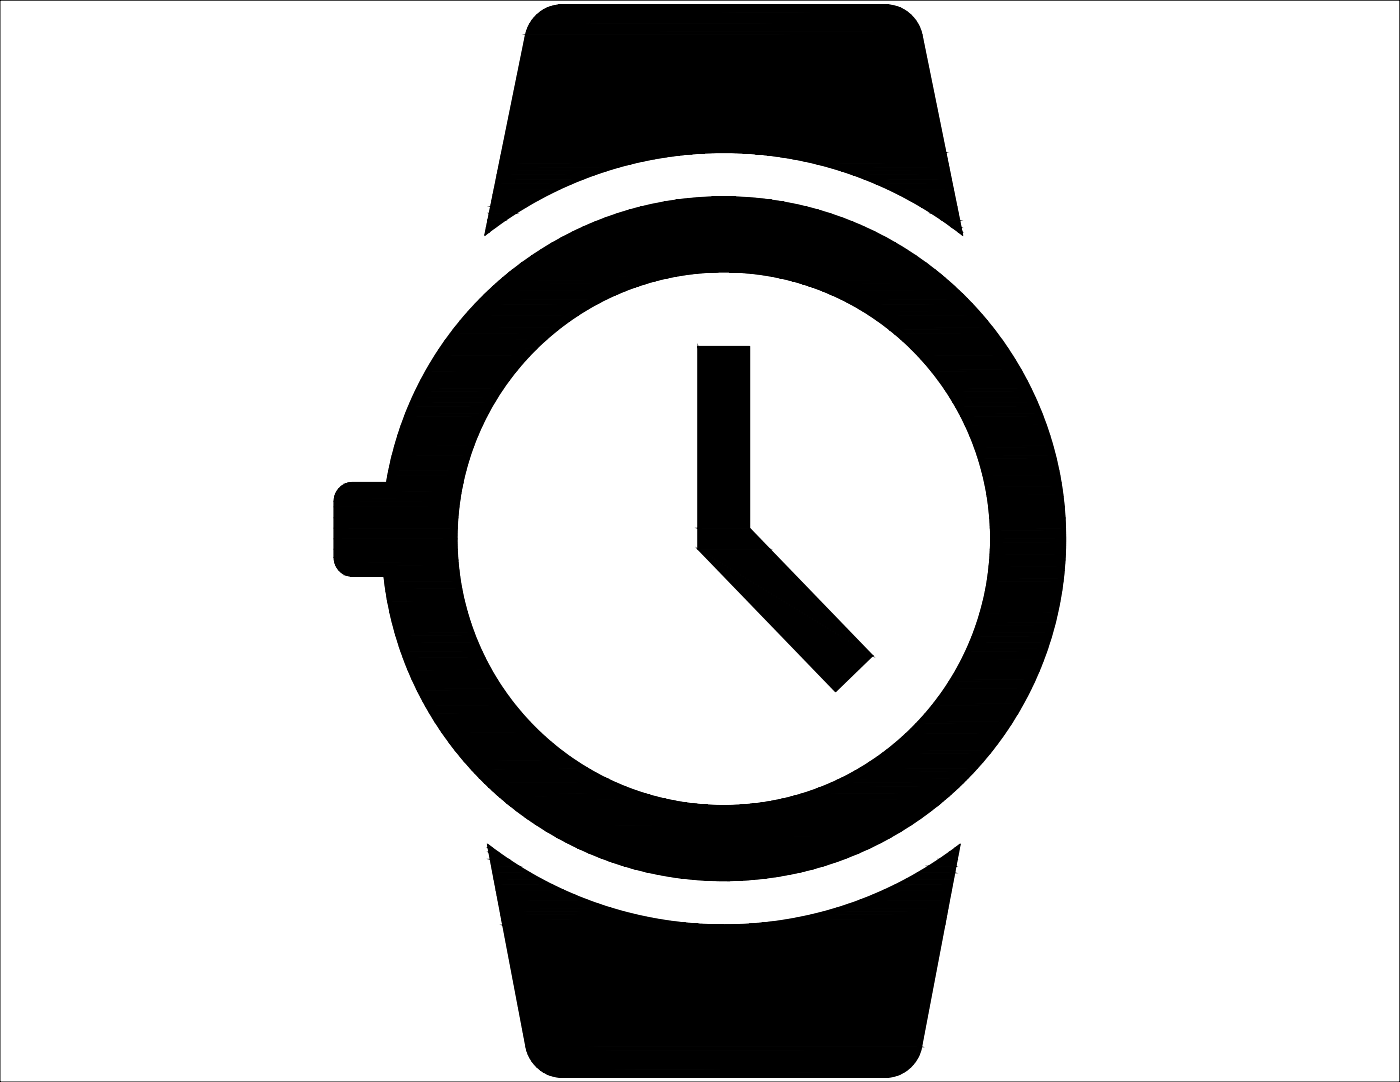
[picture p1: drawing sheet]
<svg xmlns="http://www.w3.org/2000/svg" width="279mm" height="216mm" viewBox="0 0 279 216" stroke-linecap="round" stroke-linejoin="round" font-family="sans-serif">
<!-- layer: 0 -->
<g fill="#000" stroke="#000" stroke-width=".2">
<path d="M142.1 39.3h4.7zM96.9 46.3h.7l-.8 .6zM190.1 45.4h1.7l.2 .9zM139.3 109.6h14.3l20.5 21.2zM97.3 168.5l.9 .7h-.8zM141.2 175.6h6.6zM190.7 169.2l.9-.7-.1 .7z"/>
<path d="M112.2 1h65.2zM111.4 1h66z"/>
<path d="M111.4 1l66.8 .1-.8-.1zM110.7 1.1l.7-.1 66.8 .1z"/>
<path d="M110.7 1.1l68.3 .3-.8-.3zM109.9 1.4l.8-.3 68.3 .3z"/>
<path d="M109.9 1.4l69.8 .2-.7-.2zM109.2 1.6l.7-.2 69.8 .2z"/>
<path d="M109.2 1.6l71.2 .4-.7-.4zM108.5 2l.7-.4 71.2 .4z"/>
<path d="M108.5 2l72.6 .4-.7-.4zM107.8 2.4l.7-.4 72.6 .4z"/>
<path d="M107.8 2.4l73.9 .5-.6-.5zM107.2 2.9l.6-.5 73.9 .5z"/>
<path d="M107.2 2.9l75 .6-.5-.6zM107.2 2.9l75 .6h-75.5z"/>
<path d="M106.7 3.5l76 .6-.5-.6zM106.7 3.5l76 .6h-76.5z"/>
<path d="M106.2 4.1l76.9 .7-.4-.7zM106.2 4.1l76.9 .7h-77.4z"/>
<path d="M105.7 4.8l77.8 .7-.4-.7zM105.7 4.8l77.8 .7h-78.1z"/>
<path d="M105.4 5.5l78.4 .7-.3-.7zM105.4 5.5l78.4 .7h-78.7z"/>
<path d="M105.1 6.2l78.9 .8-.2-.8zM105.1 6.2l78.9 .8h-79.1z"/>
<path d="M104.9 7l83.8 23.4-4.7-23.4zM104.9 7l83.8 23.4h-88.6z"/>
<path d="M98.4 38.8l8.8 1.2 2.2-1.2zM98.4 38.8l8.8 1.2h-9z"/>
<path d="M98.7 37.7l10.7 1.1 2.3-1.1zM98.7 37.7l10.7 1.1h-11z"/>
<path d="M98.9 36.7l12.8 1 2.3-1zM98.9 36.7l12.8 1h-13z"/>
<path d="M99.1 35.8l14.9 .9 2.3-.9zM99.1 35.8l14.9 .9h-15.1z"/>
<path d="M99.2 34.9l17.1 .9 2.3-.9zM99.2 34.9l17.1 .9h-17.2z"/>
<path d="M99.4 34.1l19.2 .8 2.4-.8zM99.4 34.1l19.2 .8h-19.4z"/>
<path d="M99.5 33.3l21.5 .8 2.4-.8zM99.5 33.3l21.5 .8h-21.6z"/>
<path d="M99.7 32.7l23.7 .6 2.4-.6zM99.7 32.7l23.7 .6h-23.9z"/>
<path d="M99.8 32.1l26 .6 2.5-.6zM99.8 32.1l26 .6h-26.1z"/>
<path d="M99.9 31.6l28.4 .5 2.4-.5zM99.9 31.6l28.4 .5h-28.5z"/>
<path d="M100 31.2l30.7 .4 2.5-.4zM100 31.2l30.7 .4h-30.8z"/>
<path d="M100 30.9l33.2 .3 2.5-.3zM100 30.9l33.2 .3h-33.2z"/>
<path d="M100.1 30.7l35.6 .2 2.5-.2zM100.1 30.7l35.6 .2h-35.7z"/>
<path d="M100.1 30.5l38.1 .2 2.5-.2zM100.1 30.5l38.1 .2h-38.1z"/>
<path d="M100.1 30.4h43.1zM100.1 30.4l40.6 .1z"/>
<path d="M142.1 39.3h4.7zM142 39.3h4.8z"/>
<path d="M142 39.3l7.2 .2zM139.7 39.5l2.3-.2 7.2 .2z"/>
<path d="M139.7 39.5h9.5zM139.6 39.5h9.6z"/>
<path d="M139.6 39.5l12 .2-2.4-.2zM137.3 39.7l2.3-.2 12 .2z"/>
<path d="M137.3 39.7h14.3zM137.2 39.7h14.4z"/>
<path d="M137.2 39.7l16.8 .3-2.4-.3zM134.9 40l2.3-.3 16.8 .3z"/>
<path d="M134.9 40h19.1zM134.9 40h19.1z"/>
<path d="M134.9 40l21.5 .3-2.4-.3zM132.5 40.3l2.4-.3 21.5 .3z"/>
<path d="M145.7 30.4l43.1 .1zM145.7 30.4l43.1 .1z"/>
<path d="M148.2 30.5l40.6 .2v-.2zM148.2 30.5l40.6 .2h-38.1z"/>
<path d="M150.7 30.7l38.1 .2v-.2zM150.7 30.7l38.1 .2h-35.6z"/>
<path d="M153.2 30.9l35.7 .3-.1-.3zM153.2 30.9l35.7 .3h-33.2z"/>
<path d="M155.7 31.2l33.3 .4-.1-.4zM155.7 31.2l33.3 .4h-30.8z"/>
<path d="M158.2 31.6l30.9 .5-.1-.5zM158.2 31.6l30.9 .5h-28.5z"/>
<path d="M160.6 32.1l28.6 .6-.1-.6zM160.6 32.1l28.6 .6h-26.2z"/>
<path d="M163 32.7l26.3 .6-.1-.6zM163 32.7l26.3 .6h-23.8z"/>
<path d="M165.5 33.3l24 .8-.2-.8zM165.5 33.3l24 .8h-21.6z"/>
<path d="M167.9 34.1l21.8 .8-.2-.8zM167.9 34.1l21.8 .8h-19.5z"/>
<path d="M170.2 34.9l19.6 .9-.1-.9zM170.2 34.9l19.6 .9h-17.2z"/>
<path d="M172.6 35.8l17.4 .9-.2-.9zM172.6 35.8l17.4 .9h-15.1z"/>
<path d="M174.9 36.7l15.3 1-.2-1zM174.9 36.7l15.3 1h-13z"/>
<path d="M177.2 37.7l13.3 1.1-.3-1.1zM177.2 37.7l13.3 1.1h-11z"/>
<path d="M179.5 38.8l11.2 1.2-.2-1.2zM179.5 38.8l11.2 1.2h-9z"/>
<path d="M97.1 45.4l.5 .9 1.2-.9zM97.1 45.4l.5 .9h-.7z"/>
<path d="M97.4 43.9l1.4 1.5 2-1.5zM97.4 43.9l1.4 1.5h-1.7z"/>
<path d="M97.7 42.6l3.1 1.3 2.1-1.3zM97.7 42.6l3.1 1.3h-3.4z"/>
<path d="M97.9 41.2l5 1.4 2.2-1.4zM97.9 41.2l5 1.4h-5.2z"/>
<path d="M98.2 40l6.9 1.2 2.1-1.2zM98.2 40l6.9 1.2h-7.2z"/>
<path d="M95.8 59.7l23.8 .7 1.3-.7zM95.8 59.7l23.8 .7h-24.5z"/>
<path d="M96.7 58.8l24.2 .9 2-.9zM95.8 59.7l.9-.9 24.2 .9z"/>
<path d="M96.8 58.7l26.1 .1 .2-.1zM96.8 58.7l26.1 .1h-26.2z"/>
<path d="M97.5 58l25.6 .7 1.7-.7zM96.8 58.7l.7-.7 25.6 .7z"/>
<path d="M98.3 57.3l26.5 .7 2-.7zM97.5 58l.8-.7 26.5 .7z"/>
<path d="M98.6 57l28.2 .3 .6-.3zM98.3 57.3l.3-.3 28.2 .3z"/>
<path d="M99.1 56.6l28.3 .4 1.4-.4zM98.6 57l.5-.4 28.3 .4z"/>
<path d="M99.7 56l29.1 .6 2-.6zM99.1 56.6l.6-.6 29.1 .6z"/>
<path d="M100.3 55.5l30.5 .5 2.1-.5zM99.7 56l.6-.5 30.5 .5z"/>
<path d="M100.4 55.5h32.7zM100.4 55.5h32.5z"/>
<path d="M100.8 55.1l32.3 .4 1.9-.4zM100.4 55.5l.4-.4 32.3 .4z"/>
<path d="M101.2 54.8l33.8 .3 2.1-.3zM100.8 55.1l.4-.3 33.8 .3z"/>
<path d="M101.5 54.5l35.6 .3 2-.3zM101.2 54.8l.3-.3 35.6 .3z"/>
<path d="M101.7 54.3l37.4 .2 2.2-.2zM101.5 54.5l.2-.2 37.4 .2z"/>
<path d="M101.8 54.3h41.6zM101.7 54.3h39.6z"/>
<path d="M132.5 40.3h23.9zM132.5 40.3h23.9z"/>
<path d="M132.5 40.3l26.2 .5-2.3-.5zM130.2 40.8l2.3-.5 26.2 .5z"/>
<path d="M130.2 40.8h28.5zM130.2 40.8h28.5z"/>
<path d="M130.2 40.8l30.8 .5-2.3-.5zM127.8 41.3l2.4-.5 30.8 .5z"/>
<path d="M127.8 41.3l33.3 .1zM127.8 41.3l33.3 .1z"/>
<path d="M127.8 41.4l35.5 .6-2.2-.6zM125.5 42l2.3-.6 35.5 .6z"/>
<path d="M125.5 42h37.9zM125.5 42h37.9z"/>
<path d="M125.5 42l40.1 .7-2.2-.7zM123.3 42.7l2.2-.7 40.1 .7z"/>
<path d="M123.3 42.7h42.4zM123.2 42.7h42.5z"/>
<path d="M123.2 42.7l44.7 .8-2.2-.8zM121 43.5l2.2-.8 44.7 .8z"/>
<path d="M121 43.5h46.9zM120.9 43.5h47z"/>
<path d="M120.9 43.5l49.2 .8-2.2-.8zM118.7 44.3l2.2-.8 49.2 .8z"/>
<path d="M118.7 44.3h51.5zM118.7 44.3h51.5z"/>
<path d="M118.7 44.3l53.6 1-2.1-1zM116.5 45.3l2.2-1 53.6 1z"/>
<path d="M116.5 45.3h55.9zM116.5 45.3h55.9z"/>
<path d="M116.5 45.3l58 1-2.1-1zM114.4 46.3l2.1-1 58 1z"/>
<path d="M114.4 46.3h60.1zM114.4 46.3h60.1z"/>
<path d="M114.3 46.3l62.3 1.1-2.1-1.1zM112.2 47.4l2.1-1.1 62.3 1.1z"/>
<path d="M112.2 47.4h64.5zM112.2 47.4h64.5z"/>
<path d="M112.2 47.4l66.5 1.1-2-1.1zM110.2 48.5l2-1.1 66.5 1.1z"/>
<path d="M110.2 48.5l68.6 .1zM110.1 48.6h68.7z"/>
<path d="M110.1 48.6l70.7 1.2-2-1.2zM108.1 49.8l2-1.2 70.7 1.2z"/>
<path d="M108.1 49.8h72.7zM108.1 49.8h72.7z"/>
<path d="M108.1 49.8l74.7 1.3-2-1.3zM106.1 51.1l2-1.3 74.7 1.3z"/>
<path d="M106.1 51.1h76.7zM106.1 51.1h76.7z"/>
<path d="M106.1 51.1l78.6 1.4-1.9-1.4zM104.1 52.5l2-1.4 78.6 1.4z"/>
<path d="M104.1 52.5h80.7zM104.1 52.5h80.7z"/>
<path d="M104.1 52.5l82.6 1.4-1.9-1.4zM102.2 53.9l1.9-1.4 82.6 1.4z"/>
<path d="M102.2 53.9l84.5 .1zM102.2 53.9l84.5 .1z"/>
<path d="M102.2 54l84.8 .3-.3-.3zM101.8 54.3l.4-.3 84.8 .3z"/>
<path d="M145.5 54.3h41.7zM145.5 54.3h41.7z"/>
<path d="M147.6 54.3l39.8 .2-.2-.2zM147.6 54.3l39.8 .2h-37.7z"/>
<path d="M149.7 54.5l38 .3-.3-.3zM149.7 54.5l38 .3h-35.9z"/>
<path d="M151.8 54.8l36.3 .3-.4-.3zM151.8 54.8l36.3 .3h-34.2z"/>
<path d="M153.9 55.1l34.6 .3-.4-.3zM153.9 55.1l34.6 .3h-32.8z"/>
<path d="M155.7 55.4l32.9 .1zM155.7 55.4l32.9 .1z"/>
<path d="M156 55.5l33.2 .5-.6-.5zM156 55.5l33.2 .5h-31.1z"/>
<path d="M158.1 56l31.7 .6-.6-.6zM158.1 56l31.7 .6h-29.7z"/>
<path d="M160.1 56.6l30.2 .4-.5-.4zM160.1 56.6l30.2 .4h-28.9z"/>
<path d="M190.1 45.4l1.2 .9h.7zM191.3 46.3h.7l.1 .6z"/>
<path d="M161.4 57l29.2 .3-.3-.3zM161.4 57l29.2 .3h-28.5z"/>
<path d="M162.1 57.3l29.2 .7-.7-.7zM162.1 57.3l29.2 .7h-27.2z"/>
<path d="M181.7 40l9.2 1.2-.2-1.2zM181.7 40l9.2 1.2h-7.1z"/>
<path d="M183.8 41.2l7.4 1.4-.3-1.4zM183.8 41.2l7.4 1.4h-5.2z"/>
<path d="M186 42.6l5.5 1.3-.3-1.3zM186 42.6l5.5 1.3h-3.4z"/>
<path d="M164.1 58l28 .7-.8-.7zM164.1 58l28 .7h-26.4z"/>
<path d="M188.1 43.9l3.7 1.5-.3-1.5zM188.1 43.9l3.7 1.5h-1.7z"/>
<path d="M165.7 58.7l26.5 .1-.1-.1zM165.7 58.7l26.5 .1h-26.2z"/>
<path d="M166 58.8l27.1 .9-.9-.9zM166 58.8l27.1 .9h-25.1z"/>
<path d="M168 59.7l25.7 .7-.6-.7zM168 59.7l25.7 .7h-24.5z"/>
<path d="M82.3 79.4l16.4 .8 .5-.8zM82.3 79.4l16.4 .8h-16.8z"/>
<path d="M82.9 78.1l16.3 1.3 .9-1.3zM82.9 78.1l16.3 1.3h-16.9z"/>
<path d="M83.1 77.6l17 .5 .3-.5zM83.1 77.6l17 .5h-17.2z"/>
<path d="M84 75.9l16.4 1.7 1.2-1.7zM84 75.9l16.4 1.7h-17.3z"/>
<path d="M84 75.9h17.6zM84 75.9h17.6z"/>
<path d="M84.9 74.2l16.7 1.7 1.3-1.7zM84.9 74.2l16.7 1.7h-17.6z"/>
<path d="M85.1 73.8l17.8 .4 .3-.4zM85.1 73.8l17.8 .4h-18z"/>
<path d="M85.9 72.6l17.3 1.2 1-1.2zM85.9 72.6l17.3 1.2h-18.1z"/>
<path d="M86.3 71.8l17.9 .8 .8-.8zM86.3 71.8l17.9 .8h-18.3z"/>
<path d="M86.8 71l18.2 .8 .7-.8zM86.8 71l18.2 .8h-18.7z"/>
<path d="M87.6 69.7l18.1 1.3 1.2-1.3zM87.6 69.7l18.1 1.3h-18.9z"/>
<path d="M87.8 69.5l19.1 .2 .2-.2zM87.8 69.5l19.1 .2h-19.3z"/>
<path d="M88.8 68l18.3 1.5 1.6-1.5zM88.8 68l18.3 1.5h-19.3z"/>
<path d="M89 67.8l19.7 .2 .3-.2zM89 67.8l19.7 .2h-19.9z"/>
<path d="M89.9 66.6l19.1 1.2 1.3-1.2zM89.9 66.6l19.1 1.2h-20z"/>
<path d="M90.4 65.8l19.9 .8 1-.8zM90.4 65.8l19.9 .8h-20.4z"/>
<path d="M90.9 65.3l20.4 .5 .7-.5zM90.9 65.3l20.4 .5h-20.9z"/>
<path d="M91.9 64.1l20.1 1.2 1.6-1.2zM91.9 64.1l20.1 1.2h-21.1z"/>
<path d="M91.9 64h21.8zM91.9 64l21.7 .1h-21.7z"/>
<path d="M92.9 62.9l20.8 1.1 1.7-1.1zM92.9 62.9l20.8 1.1h-21.8z"/>
<path d="M93.5 62.1l21.9 .8 1.1-.8zM93.5 62.1l21.9 .8h-22.5z"/>
<path d="M93.9 61.7l22.6 .4 .7-.4zM93.9 61.7l22.6 .4h-23z"/>
<path d="M94.8 60.7l22.4 1 1.8-1zM94.8 60.7l22.4 1h-23.3z"/>
<path d="M95.1 60.4l23.9 .3 .6-.3zM95.1 60.4l23.9 .3h-24.2z"/>
<path d="M139.3 69.2l10.3 36.2v-36.2zM139.3 69.2l10.3 36.2h-10.3z"/>
<path d="M169.2 60.4l24.8 .3-.3-.3zM169.2 60.4l24.8 .3h-24.2z"/>
<path d="M169.8 60.7l25.2 1-1-1zM169.8 60.7l25.2 1h-23.3z"/>
<path d="M171.7 61.7l23.7 .4-.4-.4zM171.7 61.7l23.7 .4h-23.1z"/>
<path d="M172.3 62.1l23.7 .8-.6-.8zM172.3 62.1l23.7 .8h-22.5z"/>
<path d="M173.5 62.9l23.4 1-.9-1zM173.5 62.9l23.4 1h-21.8z"/>
<path d="M175.1 63.9l21.9 .2-.1-.2zM175.1 63.9l21.9 .2h-21.8z"/>
<path d="M175.2 64.1l22.8 1.2-1-1.2zM175.2 64.1l22.8 1.2h-21.1z"/>
<path d="M176.9 65.3l21.5 .5-.4-.5zM176.9 65.3l21.5 .5h-20.8z"/>
<path d="M177.6 65.8l21.4 .8-.6-.8zM177.6 65.8l21.4 .8h-20.4z"/>
<path d="M178.6 66.6l21.3 1.1-.9-1.1zM178.6 66.6l21.3 1.1h-20z"/>
<path d="M179.9 67.7l20.2 .3-.2-.3zM179.9 67.7l20.2 .3h-19.9z"/>
<path d="M180.2 68l20.9 1.5-1-1.5zM180.2 68l20.9 1.5h-19.4z"/>
<path d="M181.7 69.5l19.5 .2-.1-.2zM181.7 69.5l19.5 .2h-19.2z"/>
<path d="M182 69.7l20 1.3-.8-1.3zM182 69.7l20 1.3h-18.8z"/>
<path d="M183.2 71l19.3 .7-.5-.7zM183.2 71l19.3 .7h-18.6z"/>
<path d="M183.9 71.7l19.1 .9-.5-.9zM183.9 71.7l19.1 .9h-18.4z"/>
<path d="M184.6 72.6l19.2 1.2-.8-1.2zM184.6 72.6l19.2 1.2h-18.1z"/>
<path d="M185.7 73.8l18.3 .4-.2-.4zM185.7 73.8l18.3 .4h-18z"/>
<path d="M186 74.2l18.9 1.7-.9-1.7zM186 74.2l18.9 1.7h-17.6z"/>
<path d="M187.3 75.9h17.6zM187.3 75.9h17.6z"/>
<path d="M187.3 75.9l18.4 1.7-.8-1.7zM187.3 75.9l18.4 1.7h-17.2z"/>
<path d="M188.5 77.6l17.5 .4-.3-.4zM188.5 77.6l17.5 .4h-17.2z"/>
<path d="M188.8 78l17.8 1.4-.6-1.4zM188.8 78l17.8 1.4h-16.9z"/>
<path d="M189.7 79.4l17.3 .8-.4-.8zM189.7 79.4l17.3 .8h-16.8z"/>
<path d="M66.7 99.5l25 .5 .1-.5zM66.7 99.5l25 .5h-25z"/>
<path d="M66.8 99.1l25 .4v-.4zM66.8 99.1l25 .4h-25.1z"/>
<path d="M66.8 99h25.1zM66.8 99l25 .1z"/>
<path d="M67 98.5l24.9 .5v-.5zM67 98.5l24.9 .5h-25.1z"/>
<path d="M67.3 98l24.6 .5 .1-.5zM67.3 98l24.6 .5h-24.9z"/>
<path d="M67.6 97.6l24.4 .4 .1-.4zM67.6 97.6l24.4 .4h-24.7z"/>
<path d="M68 97.2l24.1 .4 .1-.4zM68 97.2l24.1 .4h-24.5z"/>
<path d="M68.3 97l23.9 .2v-.2zM68 97.2l.3-.2 23.9 .2z"/>
<path d="M68.4 96.9l23.8 .1v-.1zM68.3 97l.1-.1 23.8 .1z"/>
<path d="M68.9 96.6l23.3 .3 .1-.3zM68.4 96.9l.5-.3 23.3 .3z"/>
<path d="M69.4 96.4l22.9 .2 .1-.2zM68.9 96.6l.5-.2 22.9 .2z"/>
<path d="M69.9 96.3l22.5 .1v-.1zM69.4 96.4l.5-.1 22.5 .1z"/>
<path d="M70.4 96.3h22zM69.9 96.3h22.5z"/>
<path d="M77.4 94.9l15 1.4 .3-1.4zM77.4 94.9l15 1.4h-15.2z"/>
<path d="M77.6 93.9l15.1 1 .2-1zM77.6 93.9l15.1 1h-15.3z"/>
<path d="M77.8 92.9l15.1 1 .3-1zM77.8 92.9l15.1 1h-15.3z"/>
<path d="M78.1 91.6l15.1 1.3 .4-1.3zM78.1 91.6l15.1 1.3h-15.4z"/>
<path d="M78.3 90.8l15.3 .8 .3-.8zM78.3 90.8l15.3 .8h-15.5z"/>
<path d="M78.7 89.3l15.2 1.5 .5-1.5zM78.7 89.3l15.2 1.5h-15.6z"/>
<path d="M78.8 88.9l15.6 .4 .2-.4zM78.8 88.9l15.6 .4h-15.7z"/>
<path d="M79.4 87l15.2 1.9 .7-1.9zM79.4 87l15.2 1.9h-15.8z"/>
<path d="M79.4 86.9l15.9 .1v-.1zM79.4 86.9l15.9 .1h-15.9z"/>
<path d="M80.1 84.9l15.2 2 .9-2zM80.1 84.9l15.2 2h-15.9z"/>
<path d="M80.2 84.7l16 .2 .1-.2zM80.2 84.7l16 .2h-16.1z"/>
<path d="M80.8 83l15.5 1.7 .8-1.7zM80.8 83l15.5 1.7h-16.1z"/>
<path d="M81 82.5l16.1 .5 .4-.5zM81 82.5l16.1 .5h-16.3z"/>
<path d="M81.5 81.2l16 1.3 .6-1.3zM81.5 81.2l16 1.3h-16.5z"/>
<path d="M81.9 80.2l16.2 1 .6-1zM81.9 80.2l16.2 1h-16.6z"/>
<path d="M190.2 80.2l17.1 1-.3-1zM190.2 80.2l17.1 1h-16.6z"/>
<path d="M190.7 81.2l17.2 1.2-.6-1.2zM190.7 81.2l17.2 1.2h-16.5z"/>
<path d="M191.4 82.4l16.7 .6-.2-.6zM191.4 82.4l16.7 .6h-16.4z"/>
<path d="M191.7 83l17 1.7-.6-1.7zM191.7 83l17 1.7h-16.1z"/>
<path d="M192.6 84.7l16.2 .2-.1-.2zM192.6 84.7l16.2 .2h-16.1z"/>
<path d="M192.7 84.9l16.8 2-.7-2zM192.7 84.9l16.8 2h-16z"/>
<path d="M193.5 86.9l16 .1zM193.5 86.9l16 .1z"/>
<path d="M193.6 87l16.4 1.9-.5-1.9zM193.6 87l16.4 1.9h-15.7z"/>
<path d="M194.3 88.9l15.9 .3-.2-.3zM194.3 88.9l15.9 .3h-15.7z"/>
<path d="M194.5 89.2l16.1 1.6-.4-1.6zM194.5 89.2l16.1 1.6h-15.6z"/>
<path d="M195 90.8l15.8 .8-.2-.8zM195 90.8l15.8 .8h-15.5z"/>
<path d="M195.3 91.6l15.8 1.3-.3-1.3zM195.3 91.6l15.8 1.3h-15.5z"/>
<path d="M195.6 92.9l15.7 1-.2-1zM195.6 92.9l15.7 1h-15.4z"/>
<path d="M195.9 93.9l15.6 1-.2-1zM195.9 93.9l15.6 1h-15.3z"/>
<path d="M196.2 94.9l15.5 1.4-.2-1.4zM196.2 94.9l15.5 1.4h-15.2z"/>
<path d="M196.5 96.3l15.3 .7-.1-.7zM196.5 96.3l15.3 .7h-15.1z"/>
<path d="M196.7 97l15.4 1.6-.3-1.6zM196.7 97l15.4 1.6h-15.1z"/>
<path d="M197 98.6l15.1 .5v-.5zM197 98.6l15.1 .5h-15.1z"/>
<path d="M197 99.1l15.3 1.9-.2-1.9zM197 99.1l15.3 1.9h-15z"/>
<path d="M66.7 107.5l24.5 2.1v-2.1zM66.7 107.5l24.5 2.1h-24.5z"/>
<path d="M66.7 105.4l24.5 2.1v-2.1zM66.7 105.4l24.5 2.1h-24.5z"/>
<path d="M66.7 109.6l24.6 1.7-.1-1.7zM66.7 109.6l24.6 1.7h-24.6z"/>
<path d="M66.7 111.3l24.7 .4-.1-.4zM66.7 111.3l24.7 .4h-24.7z"/>
<path d="M66.7 103.3l24.5 2.1 .2-2.1zM66.7 103.3l24.5 2.1h-24.5z"/>
<path d="M66.7 111.7l24.7 .1zM66.7 111.7l24.7 .1z"/>
<path d="M66.7 111.8l24.7 .5v-.5zM66.7 111.8l24.7 .5h-24.6z"/>
<path d="M66.8 112.3l24.7 .5-.1-.5zM66.8 112.3l24.7 .5h-24.5z"/>
<path d="M67 112.8l24.5 .5v-.5zM67 112.8l24.5 .5h-24.2z"/>
<path d="M67.3 113.3l24.2 .4v-.4zM67.3 113.3l24.2 .4h-23.9z"/>
<path d="M67.6 113.7l24 .1-.1-.1zM67.6 113.7l24 .1h-23.8z"/>
<path d="M66.7 101.2l24.7 2.1 .2-2.1zM66.7 101.2l24.7 2.1h-24.7z"/>
<path d="M67.8 113.8l23.8 .3v-.3zM67.8 113.8l23.8 .3h-23.6z"/>
<path d="M68 114.1l23.6 .3v-.3zM68 114.1l23.6 .3h-23.2z"/>
<path d="M68.4 114.4l23.3 .2-.1-.2zM68.4 114.4l23.3 .2h-22.8z"/>
<path d="M68.9 114.6l22.8 .2v-.2zM68.9 114.6l22.8 .2h-22.3z"/>
<path d="M69.4 114.8l22.3 .1v-.1zM69.4 114.8l22.3 .1h-21.8z"/>
<path d="M66.7 100l24.9 1.2 .1-1.2zM66.7 100l24.9 1.2h-24.9z"/>
<path d="M69.9 114.9l21.8 .1zM69.9 114.9l21.8 .1z"/>
<path d="M76.6 115l15.2 1-.1-1zM76.6 115l15.2 1h-15z"/>
<path d="M76.8 116l15.3 1.3-.3-1.3zM76.8 116l15.3 1.3h-15.2z"/>
<path d="M76.9 117.3l15.3 .7-.1-.7zM76.9 117.3l15.3 .7h-15.2z"/>
<path d="M77 118l15.6 1.7-.4-1.7zM77 118l15.6 1.7h-15.3z"/>
<path d="M77.3 119.7l15.4 .4-.1-.4zM77.3 119.7l15.4 .4h-15.3z"/>
<path d="M139.3 109.6l20.6 21.2h14.2zM159.9 130.8h14.2l-7.3 7.2z"/>
<path d="M139.3 105.4l14.3 4.2-4-4.2zM139.3 105.4l14.3 4.2h-14.3z"/>
<path d="M196.7 118l14.8 2.1 .3-2.1zM196.7 118l14.8 2.1h-15.3z"/>
<path d="M196.7 117.8l15.1 .2 .1-.2zM196.7 117.8l15.1 .2h-15.1z"/>
<path d="M197 116l14.9 1.8 .2-1.8zM197 116l14.9 1.8h-15.2z"/>
<path d="M197.1 115.4l15 .6 .1-.6zM197.1 115.4l15 .6h-15.1z"/>
<path d="M197.3 101l15.1 .2-.1-.2zM197.3 101l15.1 .2h-15.1z"/>
<path d="M197.3 113.8l14.9 1.6 .1-1.6zM197.3 113.8l14.9 1.6h-15.1z"/>
<path d="M197.3 101.2l15.2 2.1-.1-2.1zM197.3 101.2l15.2 2.1h-15z"/>
<path d="M197.4 113l14.9 .8 .1-.8zM197.4 113l14.9 .8h-15z"/>
<path d="M197.5 103.3l15 .1v-.1zM197.5 103.3l15 .1h-15z"/>
<path d="M197.5 111.7l14.9 1.3 .1-1.3zM197.5 111.7l14.9 1.3h-15z"/>
<path d="M197.5 103.4l15.1 2-.1-2zM197.5 103.4l15.1 2h-14.9z"/>
<path d="M197.6 110.6l14.9 1.1 .1-1.1zM197.6 110.6l14.9 1.1h-15z"/>
<path d="M197.7 105.4l14.9 .4v-.4zM197.7 105.4l14.9 .4h-14.9z"/>
<path d="M197.7 109.6l14.9 1v-1zM197.7 109.6l14.9 1h-15z"/>
<path d="M197.7 105.8l14.9 1.7v-1.7zM197.7 105.8l14.9 1.7h-14.9z"/>
<path d="M197.7 107.5l14.9 .7v-.7zM197.7 107.5l14.9 .7h-14.9z"/>
<path d="M197.7 108.2l14.9 1.4v-1.4zM197.7 108.2l14.9 1.4h-14.9z"/>
<path d="M77.4 120.1l15.8 2-.5-2zM77.4 120.1l15.8 2h-15.4z"/>
<path d="M77.8 122.1h15.4zM77.8 122.1h15.4z"/>
<path d="M77.8 122.1l16.1 2.1-.7-2.1zM77.8 122.1l16.1 2.1h-15.6z"/>
<path d="M78.3 124.2l15.6 .2v-.2zM78.3 124.2l15.6 .2h-15.5z"/>
<path d="M78.4 124.4l16.2 1.8-.7-1.8zM78.4 124.4l16.2 1.8h-15.8z"/>
<path d="M78.8 126.2l16 .5-.2-.5zM78.8 126.2l16 .5h-15.8z"/>
<path d="M79 126.7l16.3 1.4-.5-1.4zM79 126.7l16.3 1.4h-15.9z"/>
<path d="M79.4 128.1l16.3 .9-.4-.9zM79.4 128.1l16.3 .9h-16z"/>
<path d="M79.7 129l16.5 1.1-.5-1.1zM79.7 129l16.5 1.1h-16.1z"/>
<path d="M80.1 130.1l16.7 1.2-.6-1.2zM80.1 130.1l16.7 1.2h-16.3z"/>
<path d="M80.5 131.3l16.6 .7-.3-.7zM80.5 131.3l16.6 .7h-16.3z"/>
<path d="M80.8 132l17.2 1.5-.9-1.5zM80.8 132l17.2 1.5h-16.6z"/>
<path d="M81.4 133.5l16.7 .3-.1-.3zM81.4 133.5l16.7 .3h-16.6z"/>
<path d="M81.5 133.8l17.7 1.9-1.1-1.9zM81.5 133.8l17.7 1.9h-16.9z"/>
<path d="M82.3 135.7h17zM82.3 135.7h17z"/>
<path d="M82.3 135.7l18.1 1.7-1.1-1.7zM82.3 135.7l18.1 1.7h-17.3z"/>
<path d="M83.1 137.4l17.6 .5-.3-.5zM83.1 137.4l17.6 .5h-17.3z"/>
<path d="M83.4 137.9l18.2 1.2-.9-1.2zM83.4 137.9l18.2 1.2h-17.6z"/>
<path d="M84 139.1l18.2 .9-.6-.9zM84 139.1l18.2 .9h-17.7z"/>
<path d="M84.5 140l18.4 .8-.7-.8zM84.5 140l18.4 .8h-18z"/>
<path d="M196.2 120.1h15.3zM196.2 120.1h15.3z"/>
<path d="M187.3 139.1l16.9 1.2 .7-1.2zM187.3 139.1l16.9 1.2h-17.8z"/>
<path d="M188 138.2l16.9 .9 .5-.9zM188 138.2l16.9 .9h-17.6z"/>
<path d="M188.5 137.4l16.9 .8 .3-.8zM188.5 137.4l16.9 .8h-17.4z"/>
<path d="M189.4 136l16.3 1.4 .7-1.4zM189.4 136l16.3 1.4h-17.2z"/>
<path d="M189.7 135.7l16.7 .3 .2-.3zM189.7 135.7l16.7 .3h-17z"/>
<path d="M190.7 133.8l16.7 .1zM190.7 133.8l16.7 .1z"/>
<path d="M190.7 133.9l15.9 1.8 .8-1.8zM190.7 133.9l15.9 1.8h-16.9z"/>
<path d="M191.7 132l15.7 1.8 .7-1.8zM191.7 132l15.7 1.8h-16.7z"/>
<path d="M191.9 131.6l16.2 .4 .1-.4zM191.9 131.6l16.2 .4h-16.4z"/>
<path d="M192.7 130.1l15.5 1.5 .6-1.5zM192.7 130.1l15.5 1.5h-16.3z"/>
<path d="M193 129.4l15.8 .7 .3-.7zM193 129.4l15.8 .7h-16.1z"/>
<path d="M193.5 128.1l15.6 1.3 .3-1.3zM193.5 128.1l15.6 1.3h-16.1z"/>
<path d="M194 127.1l15.4 1 .4-1zM194 127.1l15.4 1h-15.9z"/>
<path d="M194.3 126.2l15.5 .9 .2-.9zM194.3 126.2l15.5 .9h-15.8z"/>
<path d="M194.8 124.8l15.2 1.4 .4-1.4zM194.8 124.8l15.2 1.4h-15.7z"/>
<path d="M195 124.2l15.4 .6 .2-.6zM195 124.2l15.4 .6h-15.6z"/>
<path d="M195.6 122.4l15 1.8 .4-1.8zM195.6 122.4l15 1.8h-15.6z"/>
<path d="M195.6 122.1l15.4 .3 .1-.3zM195.6 122.1l15.4 .3h-15.4z"/>
<path d="M196.2 120.1l14.9 2 .4-2zM196.2 120.1l14.9 2h-15.5z"/>
<path d="M84.9 140.8l19 1.3-1-1.3zM84.9 140.8l19 1.3h-18.3z"/>
<path d="M85.6 142.1l18.6 .4-.3-.4zM85.6 142.1l18.6 .4h-18.3z"/>
<path d="M85.9 142.5l19.8 1.5-1.5-1.5zM85.9 142.5l19.8 1.5h-18.9z"/>
<path d="M86.8 144l19 .1-.1-.1zM86.8 144l19 .1h-18.9z"/>
<path d="M86.9 144.1l20.2 1.4-1.3-1.4zM86.9 144.1l20.2 1.4h-19.3z"/>
<path d="M87.8 145.5l20 .6-.7-.6zM87.8 145.5l20 .6h-19.6z"/>
<path d="M88.2 146.1l20.5 .9-.9-.9zM88.2 146.1l20.5 .9h-19.9z"/>
<path d="M88.8 147l21.1 1.1-1.2-1.1zM88.8 147l21.1 1.1h-20.3z"/>
<path d="M89.6 148.1l20.7 .3-.4-.3zM89.6 148.1l20.7 .3h-20.5z"/>
<path d="M89.8 148.4l22.2 1.3-1.7-1.3zM89.8 148.4l22.2 1.3h-21.2z"/>
<path d="M90.8 149.7l21.5 .3-.3-.3zM90.8 149.7l21.5 .3h-21.2z"/>
<path d="M91.1 150l22.5 1-1.3-1zM91.1 150l22.5 1h-21.7z"/>
<path d="M91.9 151l23 .8-1.3-.8zM91.9 151l23 .8h-22.3z"/>
<path d="M92.6 151.8l22.8 .3-.5-.3zM92.6 151.8l22.8 .3h-22.5z"/>
<path d="M92.9 152.1l24.3 1.2-1.8-1.2zM92.9 152.1l24.3 1.2h-23.3z"/>
<path d="M93.9 153.3l23.9 .3-.6-.3zM93.9 153.3l23.9 .3h-23.6z"/>
<path d="M94.2 153.6l24.8 .7-1.2-.7zM94.2 153.6l24.8 .7h-24.2z"/>
<path d="M94.8 154.3l26.1 1-1.9-1zM94.8 154.3l26.1 1h-25.1z"/>
<path d="M95.8 155.3h25.3zM95.8 155.3h25.3z"/>
<path d="M95.8 155.3l27.1 .9-1.8-.9zM95.8 155.3l27.1 .9h-26.2z"/>
<path d="M96.7 156.2l28.1 .8-1.9-.8zM96.7 156.2l28.1 .8h-27.3z"/>
<path d="M97.5 157h27.3zM97.5 157h27.3z"/>
<path d="M97.5 157l29.3 .8-2-.8zM97.5 157l29.3 .8h-28.5z"/>
<path d="M98.3 157.8l30.5 .6-2-.6zM98.3 157.8l30.5 .6h-29.8z"/>
<path d="M99 158.4l30.6 .2-.8-.2zM99 158.4l30.6 .2h-30.3z"/>
<path d="M99.3 158.6l31.5 .4-1.2-.4zM99.3 158.6l31.5 .4h-31.1z"/>
<path d="M99.7 159l33.2 .5-2.1-.5zM99.7 159l33.2 .5h-32.6z"/>
<path d="M100.3 159.5l34.7 .4-2.1-.4zM100.3 159.5l34.7 .4h-34.2z"/>
<path d="M100.8 159.9l35.9 .3-1.7-.3zM100.8 159.9l35.9 .3h-35.6z"/>
<path d="M153.9 159.9l33.8 .4 .4-.4zM151.8 160.3l2.1-.4 33.8 .4z"/>
<path d="M156 159.5l32.1 .4 .5-.4zM153.9 159.9l2.1-.4 32.1 .4z"/>
<path d="M158.1 159l30.5 .5 .6-.5zM156 159.5l2.1-.5 30.5 .5z"/>
<path d="M158.4 158.9l30.8 .1 .1-.1zM158.1 159l.3-.1 30.8 .1z"/>
<path d="M160.1 158.4l29.2 .5 .5-.5zM158.4 158.9l1.7-.5 29.2 .5z"/>
<path d="M162.1 157.8l27.7 .6 .8-.6zM160.1 158.4l2-.6 27.7 .6z"/>
<path d="M163.3 157.3l27.3 .5 .5-.5zM162.1 157.8l1.2-.5 27.3 .5z"/>
<path d="M164.1 157l27 .3 .3-.3zM163.3 157.3l.8-.3 27 .3z"/>
<path d="M166 156.2l25.4 .8 .8-.8zM164.1 157l1.9-.8 25.4 .8z"/>
<path d="M167.2 155.6l25 .6 .6-.6zM166 156.2l1.2-.6 25 .6z"/>
<path d="M168 155.3l24.8 .3 .3-.3zM167.2 155.6l.8-.3 24.8 .3z"/>
<path d="M169.8 154.3l23.3 1 .9-1zM168 155.3l1.8-1 23.3 1z"/>
<path d="M170.6 153.9l23.4 .4 .4-.4zM169.8 154.3l.8-.4 23.4 .4z"/>
<path d="M171.7 153.3l22.7 .6 .6-.6zM170.6 153.9l1.1-.6 22.7 .6z"/>
<path d="M173.5 152.1l21.5 1.2 1-1.2zM171.7 153.3l1.8-1.2 21.5 1.2z"/>
<path d="M173.5 152.1h22.5zM173.5 152.1h22.5z"/>
<path d="M175.2 151l20.8 1.1 1-1.1zM173.5 152.1l1.7-1.1 20.8 1.1z"/>
<path d="M176.2 150.3l20.8 .7 .6-.7zM175.2 151l1-.7 20.8 .7z"/>
<path d="M176.9 149.7l20.7 .6 .4-.6zM176.2 150.3l.7-.6 20.7 .6z"/>
<path d="M178.6 148.4l19.4 1.3 1.1-1.3zM176.9 149.7l1.7-1.3 19.4 1.3z"/>
<path d="M180.2 147l18.9 1.4 .9-1.4zM178.6 148.4l1.6-1.4 18.9 1.4zM178.6 148.4h20.5zM178.6 148.4h20.5z"/>
<path d="M180.8 146.4l19.2 .6 .4-.6zM180.2 147l.6-.6 19.2 .6z"/>
<path d="M181.7 145.5l18.7 .9 .7-.9zM180.8 146.4l.9-.9 18.7 .9z"/>
<path d="M182.8 144.4l18.3 1.1 .7-1.1zM182.8 144.4l18.3 1.1h-19.4z"/>
<path d="M183.2 144l18.6 .4 .2-.4zM182.8 144.4l.4-.4 18.6 .4z"/>
<path d="M184.6 142.5l17.4 1.5 1-1.5zM184.6 142.5l17.4 1.5h-18.8z"/>
<path d="M184.7 142.4h18.4zM184.7 142.4l18.3 .1z"/>
<path d="M186 140.8l17.1 1.6 .8-1.6zM186 140.8l17.1 1.6h-18.4z"/>
<path d="M186.4 140.3l17.5 .5 .3-.5zM186.4 140.3l17.5 .5h-17.9z"/>
<path d="M97.4 169.2l1.9 .8-1.1-.8zM97.4 169.2l1.9 .8h-1.7z"/>
<path d="M97.6 170l3.8 1.5-2.1-1.5zM97.6 170l3.8 1.5h-3.5z"/>
<path d="M97.9 171.5l5.6 1.3-2.1-1.3zM97.9 171.5l5.6 1.3h-5.4z"/>
<path d="M98.1 172.8l7.6 1.4-2.2-1.4zM98.1 172.8l7.6 1.4h-7.3z"/>
<path d="M98.4 174.2l9.5 1.2-2.2-1.2zM98.4 174.2l9.5 1.2h-9.3z"/>
<path d="M98.6 175.4l11.6 1.2-2.3-1.2zM98.6 175.4l11.6 1.2h-11.4z"/>
<path d="M98.8 176.6l13.7 1.1-2.3-1.1zM98.8 176.6l13.7 1.1h-13.5z"/>
<path d="M99 177.7l15.8 1-2.3-1zM99 177.7l15.8 1h-15.5z"/>
<path d="M99.3 178.7l17.9 .9-2.4-.9zM99.3 178.7l17.9 .9h-17.8z"/>
<path d="M99.4 179.6l20.1 .9-2.3-.9zM99.4 179.6l20.1 .9h-19.9z"/>
<path d="M101.1 160.2l36 .1zM101.1 160.2l36 .1z"/>
<path d="M101.2 160.3l37.9 .2-2-.2zM101.2 160.3l37.9 .2h-37.6z"/>
<path d="M101.5 160.5l39.8 .2-2.2-.2zM101.5 160.5l39.8 .2h-39.6z"/>
<path d="M141.2 175.6l4.4 .1zM143 175.7h2.6z"/>
<path d="M101.7 160.7l41.7 .1zM101.7 160.7l41.7 .1z"/>
<path d="M140.7 175.6h7.4zM140.7 175.6h7.1z"/>
<path d="M138.7 175.5l9.4 .1 2.1-.1zM138.7 175.5l9.4 .1h-7.4z"/>
<path d="M138.3 175.4h12.3zM138.3 175.4l11.9 .1z"/>
<path d="M136.3 175.2l14.3 .2 2-.2zM136.3 175.2l14.3 .2h-12.3z"/>
<path d="M135.9 175.2h17.1zM135.9 175.2h16.7z"/>
<path d="M133.9 174.9l19.1 .3 2-.3zM133.9 174.9l19.1 .3h-17.1z"/>
<path d="M133.5 174.8h21.8zM133.5 174.8l21.5 .1z"/>
<path d="M131.6 174.5l23.7 .3 2.1-.3zM131.6 174.5l23.7 .3h-21.8z"/>
<path d="M131.1 174.4h26.6zM131.1 174.4l26.3 .1z"/>
<path d="M129.2 174l28.5 .4 2-.4zM129.2 174l28.5 .4h-26.6z"/>
<path d="M128.8 173.9h31.2zM128.8 173.9l30.9 .1z"/>
<path d="M126.9 173.4l33.1 .5 2-.5zM126.9 173.4l33.1 .5h-31.2z"/>
<path d="M126.5 173.3l35.5 .1 .4-.1zM126.5 173.3l35.5 .1h-35.1z"/>
<path d="M124.6 172.8l37.8 .5 1.9-.5zM124.6 172.8l37.8 .5h-35.9z"/>
<path d="M124.2 172.6l40.1 .2 .4-.2zM124.2 172.6l40.1 .2h-39.7z"/>
<path d="M122.3 172l42.4 .6 1.9-.6zM122.3 172l42.4 .6h-40.5z"/>
<path d="M121.9 171.9l44.7 .1 .4-.1zM121.9 171.9l44.7 .1h-44.3z"/>
<path d="M120 171.2l47 .7 1.9-.7zM120 171.2l47 .7h-45.1z"/>
<path d="M119.7 171l49.2 .2 .3-.2zM119.7 171l49.2 .2h-48.9z"/>
<path d="M117.8 170.3l51.4 .7 1.9-.7zM117.8 170.3l51.4 .7h-49.5z"/>
<path d="M117.5 170.1l53.6 .2 .3-.2zM117.5 170.1l53.6 .2h-53.3z"/>
<path d="M115.6 169.3l55.8 .8 1.9-.8zM115.6 169.3l55.8 .8h-53.9z"/>
<path d="M115.3 169.2l58 .1 .3-.1zM115.3 169.2l58 .1h-57.7z"/>
<path d="M113.5 168.3l60.1 .9 1.8-.9zM113.5 168.3l60.1 .9h-58.3z"/>
<path d="M113.1 168.1l62.3 .2 .4-.2zM113.1 168.1l62.3 .2h-61.9z"/>
<path d="M111.4 167.2l64.4 .9 1.7-.9zM111.4 167.2l64.4 .9h-62.7z"/>
<path d="M111 167l66.5 .2 .4-.2zM111 167l66.5 .2h-66.1z"/>
<path d="M109.3 165.9l68.6 1.1 1.7-1.1zM109.3 165.9l68.6 1.1h-66.9z"/>
<path d="M108.9 165.8l70.7 .1 .3-.1zM108.9 165.8l70.7 .1h-70.3z"/>
<path d="M107.3 164.7l72.6 1.1 1.8-1.1zM107.3 164.7l72.6 1.1h-71z"/>
<path d="M106.9 164.5l74.8 .2 .3-.2zM106.9 164.5l74.8 .2h-74.4z"/>
<path d="M105.3 163.3l76.7 1.2 1.6-1.2zM105.3 163.3l76.7 1.2h-75.1z"/>
<path d="M104.9 163.1l78.7 .2 .3-.2zM104.9 163.1l78.7 .2h-78.3z"/>
<path d="M103.3 161.9l80.6 1.2 1.7-1.2zM103.3 161.9l80.6 1.2h-79z"/>
<path d="M103 161.7l82.6 .2 .3-.2zM103 161.7l82.6 .2h-82.3z"/>
<path d="M101.8 160.8l84.1 .9 1.1-.9zM101.8 160.8l84.1 .9h-82.9z"/>
<path d="M147.6 160.7h39.6zM145.5 160.8h41.5z"/>
<path d="M149.7 160.5l37.5 .2 .2-.2zM147.6 160.7l2.1-.2 37.5 .2z"/>
<path d="M150.2 160.4h37.3zM149.7 160.5h37.7z"/>
<path d="M151.8 160.3l35.7 .1 .2-.1zM150.2 160.4l1.6-.1 35.7 .1z"/>
<path d="M171.7 179.6l17.6 .9 .2-.9zM169.3 180.5l2.4-.9 17.6 .9z"/>
<path d="M174.1 178.7l15.4 .9 .1-.9zM171.7 179.6l2.4-.9 15.4 .9z"/>
<path d="M176.4 177.7l13.2 1 .2-1zM174.1 178.7l2.3-1 13.2 1z"/>
<path d="M178.7 176.6l11.1 1.1 .2-1.1zM176.4 177.7l2.3-1.1 11.1 1.1z"/>
<path d="M181 175.4l9 1.2 .3-1.2zM178.7 176.6l2.3-1.2 9 1.2z"/>
<path d="M183.2 174.2l7.1 1.2 .2-1.2zM181 175.4l2.2-1.2 7.1 1.2z"/>
<path d="M185.3 172.8l5.2 1.4 .3-1.4zM183.2 174.2l2.1-1.4 5.2 1.4z"/>
<path d="M187.5 171.5l3.3 1.3 .2-1.3zM185.3 172.8l2.2-1.3 3.3 1.3z"/>
<path d="M189.5 170l1.5 1.5 .3-1.5zM187.5 171.5l2-1.5 1.5 1.5z"/>
<path d="M190.7 169.2l.6 .8 .2-.8zM189.5 170l1.2-.8 .6 .8z"/>
<path d="M99.6 180.5l22.4 .8-2.5-.8zM99.6 180.5l22.4 .8h-22.3z"/>
<path d="M99.7 181.3l24.7 .6-2.4-.6zM99.7 181.3l24.7 .6h-24.5z"/>
<path d="M99.9 181.9l27 .7-2.5-.7zM99.9 181.9l27 .7h-26.9z"/>
<path d="M100 182.6l29.3 .5-2.4-.5zM100 182.6l29.3 .5h-29.2z"/>
<path d="M100.1 183.1l31.7 .5-2.5-.5zM100.1 183.1l31.7 .5h-31.6z"/>
<path d="M100.2 183.6l34.1 .3-2.5-.3zM100.2 183.6l34.1 .3h-34.1z"/>
<path d="M100.2 183.9l36.6 .3-2.5-.3zM100.2 183.9l36.6 .3h-36.5z"/>
<path d="M100.3 184.2l39.1 .2-2.6-.2zM100.3 184.2l39.1 .2h-39.1z"/>
<path d="M100.3 184.4l41.6 .2-2.5-.2zM100.3 184.4l41.6 .2h-41.5z"/>
<path d="M100.4 184.6h44zM100.4 184.6h44z"/>
<path d="M100.4 184.6l83.5 24.3 4.6-24.3zM100.4 184.6l83.5 24.3h-78.9z"/>
<path d="M147 184.6h41.5zM144.4 184.6h44.1z"/>
<path d="M149.5 184.4l39 .2 .1-.2zM147 184.6l2.5-.2 39 .2z"/>
<path d="M152 184.2l36.6 .2v-.2zM149.5 184.4l2.5-.2 36.6 .2z"/>
<path d="M154.6 183.9l34 .3v-.3zM152 184.2l2.6-.3 34 .3z"/>
<path d="M157.1 183.6l31.5 .3 .1-.3zM154.6 183.9l2.5-.3 31.5 .3z"/>
<path d="M159.6 183.1l29.1 .5 .1-.5zM157.1 183.6l2.5-.5 29.1 .5z"/>
<path d="M162 182.6l26.8 .5 .1-.5zM159.6 183.1l2.4-.5 26.8 .5z"/>
<path d="M164.5 181.9l24.4 .7 .1-.7zM162 182.6l2.5-.7 24.4 .7z"/>
<path d="M166.9 181.3l22.1 .6 .1-.6zM164.5 181.9l2.4-.6 22.1 .6z"/>
<path d="M169.3 180.5l19.8 .8 .2-.8zM166.9 181.3l2.4-.8 19.8 .8z"/>
<path d="M111.5 214.9h65.9zM111.5 214.9l65.1 .1z"/>
<path d="M110.7 214.8l66.7 .1 .7-.1zM110.7 214.8l66.7 .1h-65.9z"/>
<path d="M110 214.6l68.1 .2 .8-.2zM110 214.6l68.1 .2h-67.4z"/>
<path d="M109.2 214.3l69.7 .3 .7-.3zM109.2 214.3l69.7 .3h-68.9z"/>
<path d="M108.5 213.9l71.1 .4 .8-.4zM108.5 213.9l71.1 .4h-70.4z"/>
<path d="M107.9 213.5l72.5 .4 .6-.4zM107.9 213.5l72.5 .4h-71.9z"/>
<path d="M107.3 213l73.7 .5 .6-.5zM107.3 213l73.7 .5h-73.1z"/>
<path d="M106.7 212.4l74.9 .6 .6-.6zM106.7 212.4l74.9 .6h-74.3z"/>
<path d="M106.2 211.8l76 .6 .5-.6zM106.2 211.8l76 .6h-75.5z"/>
<path d="M105.8 211.1l76.9 .7 .4-.7zM105.8 211.1l76.9 .7h-76.5z"/>
<path d="M105.4 210.4l77.7 .7 .4-.7zM105.4 210.4l77.7 .7h-77.3z"/>
<path d="M105.2 209.7l78.3 .7 .2-.7zM105.2 209.7l78.3 .7h-78.1z"/>
<path d="M105 208.9l78.7 .8 .2-.8zM105 208.9l78.7 .8h-78.5z"/>
</g>
<g fill="none" stroke="#000" stroke-width=".25">
<path d="M176.6 1h-64.3a7.5 7.5 0 0 0-7.4 6l-8.1 39.9a77.1 77.1 0 0 1 95.3 0M176.6 1a7.5 7.5 0 0 1 7.4 6M184 7l8.1 39.9M139.3 69.2h10.3v36.2l24.5 25.4-7.3 7.2-27.5-28.4zM77.2 96.3a68.2 68.2 0 0 1 105.6-45.2 68.2 68.2 0 0 1-3.2 114.8 68.2 68.2 0 0 1-102.9-50.9h-6.3a3.7 3.7 0 0 1-3.7-3.8v-11.2a3.8 3.8 0 0 1 3.8-3.7h6.7M105 208.9l-7.7-40.4a77.1 77.1 0 0 0 94.3 0l-7.7 40.4M105 208.9a7.5 7.5 0 0 0 7.3 6.1M183.9 208.9a7.5 7.5 0 0 1-7.3 6.1h-64.3"/>
<circle cx="144.4" cy="107.5" r="53.3"/>
</g>
<path d="M0 0h279.4v215.9h-279.4z" fill="none" stroke="#000" stroke-width=".2"/>
</svg>
